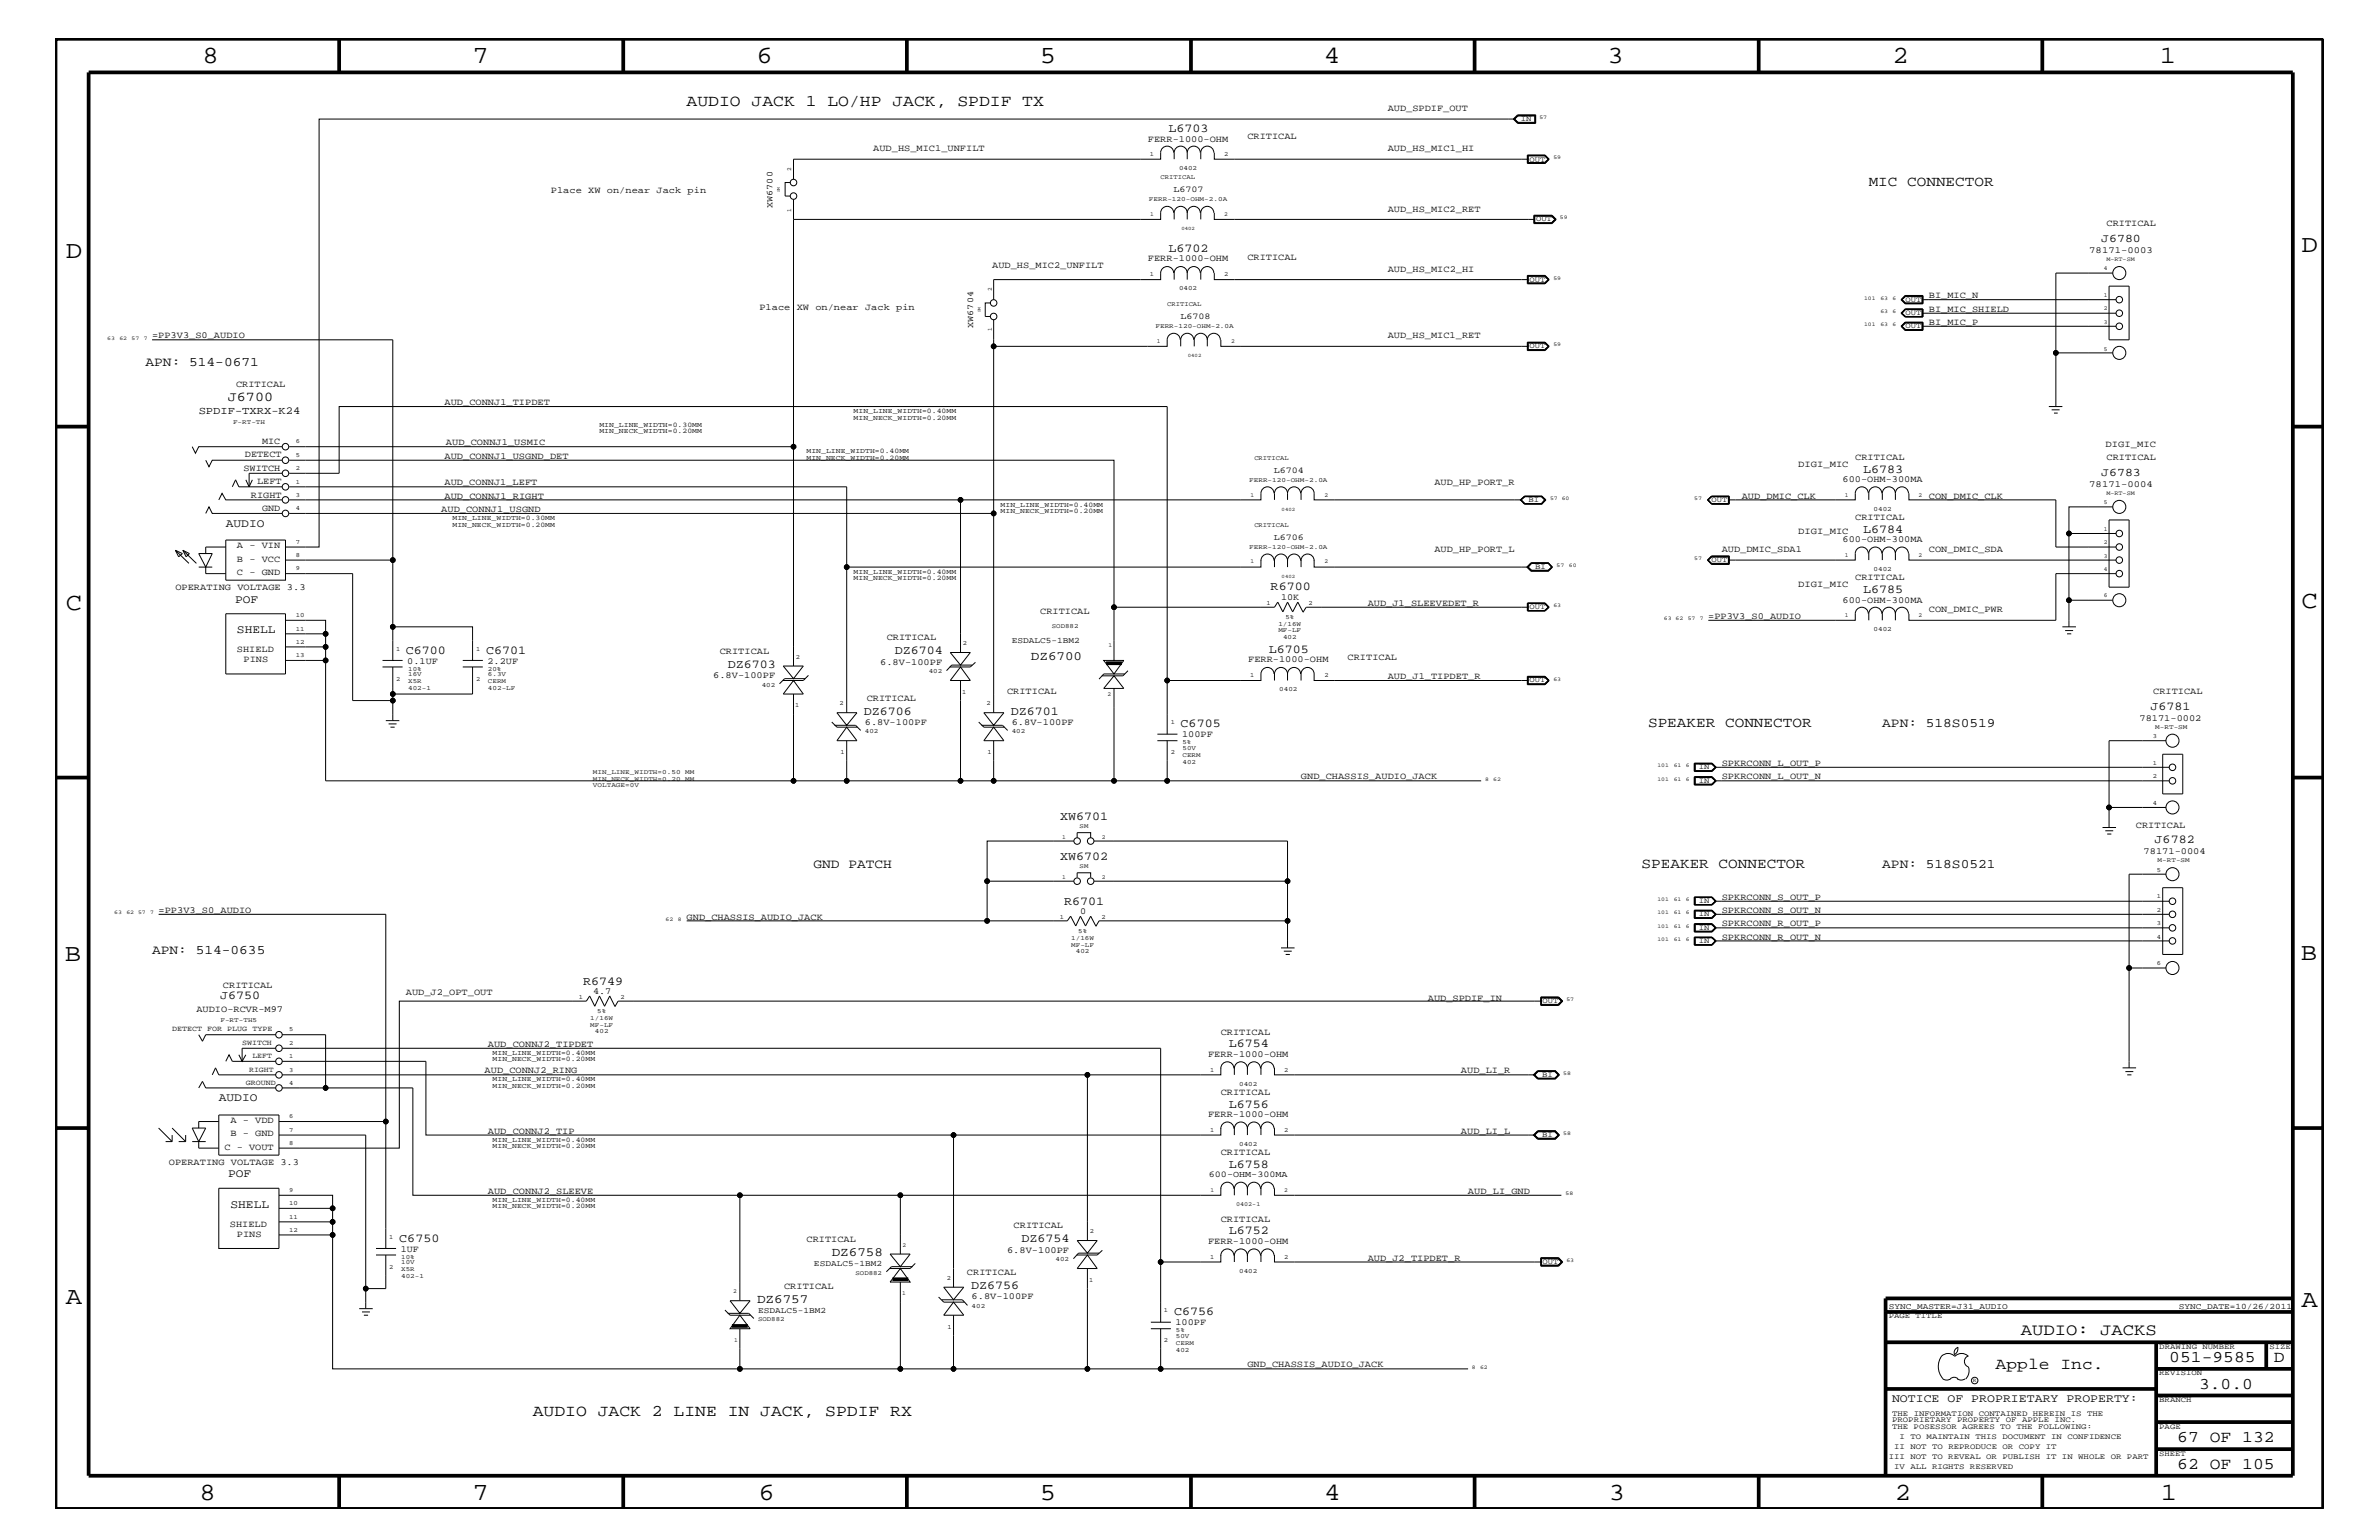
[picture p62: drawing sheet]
<svg xmlns="http://www.w3.org/2000/svg" width="432mm" height="279mm" viewBox="0 0 432 279" stroke-linecap="round" stroke-linejoin="round" font-family="sans-serif">
<defs><g id="words">
<g font-size="4.5">
<text x="36.7" y="11.5">8</text>
<text x="85.8" y="11.5">7</text>
<text x="137.3" y="11.5">6</text>
<text x="188.7" y="11.5">5</text>
<text x="240.3" y="11.5">4</text>
<text x="291.8" y="11.5">3</text>
<text x="343.5" y="11.5">2</text>
<text x="392" y="11.5">1</text>
<text x="11.9" y="46.8">D</text>
<text x="417.7" y="45.7">D</text>
<text x="11.9" y="110.6">C</text>
<text x="417.8" y="110.3">C</text>
<text x="11.8" y="174.3">B</text>
<text x="417.6" y="174.2">B</text>
<text x="11.9" y="236.7">A</text>
<text x="417.8" y="237.1">A</text>
<text x="36.2" y="272.1">8</text>
<text x="85.8" y="272.1">7</text>
<text x="137.7" y="272.1">6</text>
<text x="188.7" y="272.1">5</text>
<text x="240.4" y="272.1">4</text>
<text x="292" y="272.1">3</text>
<text x="343.9" y="272.1">2</text>
<text x="392.2" y="272.1">1</text>
</g>
<g font-size="3">
<text x="124.6" y="19.2">AUDIO JACK 1 LO/HP JACK, SPDIF TX</text>
<text x="366.8" y="242.3">AUDIO: JACKS</text>
<text x="362.2" y="248.4">Apple Inc.</text>
<text x="393.7" y="247.1">051-9585</text>
<text x="399.2" y="252">3.0.0</text>
<text x="412.7" y="247.1">D</text>
<text x="96.7" y="256.8">AUDIO JACK 2 LINE IN JACK, SPDIF RX</text>
<text x="395.2" y="261.6">67 OF 132</text>
<text x="395.2" y="266.6">62 OF 105</text>
</g>
<g font-size="2.6">
<text x="339.2" y="33.7">MIC CONNECTOR</text>
<text x="299.1" y="131.9">SPEAKER CONNECTOR</text>
<text x="297.9" y="157.4">SPEAKER CONNECTOR</text>
</g>
<text font-size="2.5" x="41.4" y="72.8">J6700</text>
<g font-size="2.4">
<text x="26.4" y="66.5">APN: 514-0671</text>
<text x="341.6" y="131.9">APN: 518S0519</text>
<text x="147.7" y="157.4">GND PATCH</text>
<text x="341.6" y="157.4">APN: 518S0521</text>
<text x="27.6" y="173.2">APN: 514-0635</text>
</g>
<g font-size="2.3">
<text x="187.1" y="119.7">DZ6700</text>
<text x="151" y="227.9">DZ6758</text>
<text x="137.4" y="236.3">DZ6757</text>
</g>
<g font-size="2.2">
<text x="212.1" y="24">L6703</text>
<text x="212.1" y="45.7">L6702</text>
<text x="338.2" y="85.8">L6783</text>
<text x="338.2" y="96.7">L6784</text>
<text x="230.6" y="107.1">R6700</text>
<text x="338.2" y="107.6">L6785</text>
<text x="73.7" y="118.6">C6700</text>
<text x="88.2" y="118.6">C6701</text>
<text x="162.4" y="118.7">DZ6704</text>
<text x="230.3" y="118.5">L6705</text>
<text x="132.1" y="121.2">DZ6703</text>
<text x="156.8" y="129.7">DZ6706</text>
<text x="183.5" y="129.7">DZ6701</text>
<text x="214.3" y="131.9">C6705</text>
<text x="390.3" y="128.8">J6781</text>
<text x="192.4" y="148.8">XW6701</text>
<text x="391.1" y="153">J6782</text>
<text x="192.4" y="156.1">XW6702</text>
<text x="193.1" y="164.1">R6701</text>
<text x="105.8" y="178.7">R6749</text>
<text x="40" y="181.3">J6750</text>
<text x="223" y="190">L6754</text>
<text x="223" y="200.9">L6756</text>
<text x="223" y="211.9">L6758</text>
<text x="72.5" y="225.3">C6750</text>
<text x="185.4" y="225.4">DZ6754</text>
<text x="223" y="224">L6752</text>
<text x="176.3" y="233.9">DZ6756</text>
<text x="213.1" y="238.6">C6756</text>
</g>
<g font-size="2.1">
<text x="381.4" y="44">J6780</text>
<text x="381.4" y="86.4">J6783</text>
<text x="41" y="95.6">AUDIO</text>
<text x="42.7" y="109.3">POF</text>
<text x="43" y="114.8">SHELL</text>
<text x="39.7" y="199.8">AUDIO</text>
<text x="41.4" y="213.6">POF</text>
<text x="41.8" y="219.1">SHELL</text>
<text x="343.4" y="254.4">NOTICE OF PROPRIETARY PROPERTY:</text>
</g>
<text font-size="1.9" x="36.1" y="75.1">SPDIF-TXRX-K24</text>
<g font-size="1.7">
<text x="251.9" y="20.2">AUD_SPDIF_OUT</text>
<text x="158.5" y="27.5">AUD_HS_MIC1_UNFILT</text>
<text x="208.4" y="25.7">FERR-1000-OHM</text>
<text x="226.4" y="25.3">CRITICAL</text>
<text x="251.9" y="27.5">AUD_HS_MIC1_HI</text>
<text x="100" y="35">Place XW on/near Jack pin</text>
<text x="251.9" y="38.4">AUD_HS_MIC2_RET</text>
<text x="382.4" y="41">CRITICAL</text>
<text x="208.4" y="47.4">FERR-1000-OHM</text>
<text x="226.4" y="47.1">CRITICAL</text>
<text x="379.2" y="45.9">78171-0003</text>
<text x="180.1" y="48.7">AUD_HS_MIC2_UNFILT</text>
<text x="251.9" y="49.3">AUD_HS_MIC2_HI</text>
<text x="137.8" y="56.2">Place XW on/near Jack pin</text>
<text x="350.1" y="56.6">BI_MIC_SHIELD</text>
<text x="350.1" y="59">BI_MIC_P</text>
<text x="350.1" y="54.1">BI_MIC_N</text>
<text x="27.6" y="61.4">=PP3V3_S0_AUDIO</text>
<text x="251.9" y="61.4">AUD_HS_MIC1_RET</text>
<text x="42.8" y="70.1">CRITICAL</text>
<text x="80.7" y="73.5">AUD_CONNJ1_TIPDET</text>
<text x="44.4" y="83">DETECT</text>
<text x="47.6" y="80.5">MIC</text>
<text x="80.7" y="83.3">AUD_CONNJ1_USGND_DET</text>
<text x="80.9" y="80.8">AUD_CONNJ1_USMIC</text>
<text x="336.7" y="83.5">CRITICAL</text>
<text x="382.2" y="81.1">DIGI_MIC</text>
<text x="382.4" y="83.5">CRITICAL</text>
<text x="44.2" y="85.4">SWITCH</text>
<text x="46.7" y="87.8">LEFT</text>
<text x="80.7" y="88.1">AUD_CONNJ1_LEFT</text>
<text x="260.3" y="88.1">AUD_HP_PORT_R</text>
<text x="326.4" y="84.7">DIGI_MIC</text>
<text x="334.4" y="87.5">600-OHM-300MA</text>
<text x="379.2" y="88.3">78171-0004</text>
<text x="45.6" y="90.3">RIGHT</text>
<text x="47.6" y="92.7">GND</text>
<text x="80.1" y="92.9">AUD_CONNJ1_USGND</text>
<text x="80.7" y="90.5">AUD_CONNJ1_RIGHT</text>
<text x="316.1" y="90.5">AUD_DMIC_CLK</text>
<text x="336.7" y="94.3">CRITICAL</text>
<text x="350.1" y="90.5">CON_DMIC_CLK</text>
<text x="43" y="101.9">B - VCC</text>
<text x="43" y="99.5">A - VIN</text>
<text x="260.3" y="100.2">AUD_HP_PORT_L</text>
<text x="312.5" y="100.2">AUD_DMIC_SDA1</text>
<text x="326.4" y="96.8">DIGI_MIC</text>
<text x="334.4" y="98.4">600-OHM-300MA</text>
<text x="350.1" y="100.2">CON_DMIC_SDA</text>
<text x="31.8" y="107.1">OPERATING VOLTAGE 3.3</text>
<text x="43" y="104.3">C - GND</text>
<text x="326.4" y="106.5">DIGI_MIC</text>
<text x="336.7" y="105.3">CRITICAL</text>
<text x="188.8" y="111.4">CRITICAL</text>
<text x="232.5" y="108.8">10K</text>
<text x="248.2" y="109.9">AUD_J1_SLEEVEDET_R</text>
<text x="310" y="112.3">=PP3V3_S0_AUDIO</text>
<text x="334.4" y="109.3">600-OHM-300MA</text>
<text x="350.1" y="111.1">CON_DMIC_PWR</text>
<text x="43" y="118.2">SHIELD</text>
<text x="130.6" y="118.6">CRITICAL</text>
<text x="161" y="116.2">CRITICAL</text>
<text x="244.6" y="119.8">CRITICAL</text>
<text x="44.2" y="120.2">PINS</text>
<text x="73.9" y="120.4">0.1UF</text>
<text x="88.5" y="120.4">2.2UF</text>
<text x="129.5" y="123">6.8V-100PF</text>
<text x="159.8" y="120.6">6.8V-100PF</text>
<text x="182.8" y="125.9">CRITICAL</text>
<text x="226.6" y="120.2">FERR-1000-OHM</text>
<text x="251.9" y="123.2">AUD_J1_TIPDET_R</text>
<text x="390.8" y="125.9">CRITICAL</text>
<text x="157" y="131.5">6.8V-100PF</text>
<text x="157.3" y="127.1">CRITICAL</text>
<text x="183.6" y="131.5">6.8V-100PF</text>
<text x="388.3" y="130.8">78171-0002</text>
<text x="214.5" y="133.8">100PF</text>
<text x="236.1" y="141.4">GND_CHASSIS_AUDIO_JACK</text>
<text x="312.5" y="139">SPKRCONN_L_OUT_P</text>
<text x="312.5" y="141.4">SPKRCONN_L_OUT_N</text>
<text x="387.7" y="150.1">CRITICAL</text>
<text x="389.1" y="155">78171-0004</text>
<text x="28.8" y="165.6">=PP3V3_S0_AUDIO</text>
<text x="124.6" y="166.9">GND_CHASSIS_AUDIO_JACK</text>
<text x="196" y="165.8">0</text>
<text x="312.5" y="165.6">SPKRCONN_S_OUT_N</text>
<text x="312.5" y="163.3">SPKRCONN_S_OUT_P</text>
<text x="312.5" y="170.5">SPKRCONN_R_OUT_N</text>
<text x="312.5" y="168.1">SPKRCONN_R_OUT_P</text>
<text x="40.5" y="179.3">CRITICAL</text>
<text x="35.6" y="183.6">AUDIO-RCVR-M97</text>
<text x="73.7" y="180.5">AUD_J2_OPT_OUT</text>
<text x="107.7" y="180.4">4.7</text>
<text x="259.2" y="181.6">AUD_SPDIF_IN</text>
<text x="88.6" y="189.9">AUD_CONNJ2_TIPDET</text>
<text x="219.3" y="191.7">FERR-1000-OHM</text>
<text x="221.6" y="187.7">CRITICAL</text>
<text x="88" y="194.8">AUD_CONNJ2_RING</text>
<text x="265.2" y="194.8">AUD_LI_R</text>
<text x="41.8" y="203.7">A - VDD</text>
<text x="219.3" y="202.6">FERR-1000-OHM</text>
<text x="221.6" y="198.7">CRITICAL</text>
<text x="40.7" y="208.6">C - VOUT</text>
<text x="41.8" y="206.2">B - GND</text>
<text x="88.6" y="205.7">AUD_CONNJ2_TIP</text>
<text x="221.6" y="209.6">CRITICAL</text>
<text x="265.2" y="205.7">AUD_LI_L</text>
<text x="30.6" y="211.4">OPERATING VOLTAGE 3.3</text>
<text x="88.6" y="216.6">AUD_CONNJ2_SLEEVE</text>
<text x="221.6" y="221.7">CRITICAL</text>
<text x="266.4" y="216.6">AUD_LI_GND</text>
<text x="41.7" y="222.5">SHIELD</text>
<text x="43" y="224.5">PINS</text>
<text x="72.7" y="227.1">1UF</text>
<text x="146.4" y="225.3">CRITICAL</text>
<text x="182.8" y="227.3">6.8V-100PF</text>
<text x="184" y="222.9">CRITICAL</text>
<text x="219.3" y="225.7">FERR-1000-OHM</text>
<text x="142.3" y="233.8">CRITICAL</text>
<text x="175.5" y="231.3">CRITICAL</text>
<text x="248.2" y="228.7">AUD_J2_TIPDET_R</text>
<text x="176.4" y="235.7">6.8V-100PF</text>
<text x="213.4" y="240.5">100PF</text>
<text x="226.4" y="248.1">GND_CHASSIS_AUDIO_JACK</text>
</g>
<g font-size="1.6">
<text x="213" y="34.8">L6707</text>
<text x="140.2" y="37.7" transform="rotate(-90 140.2 37.7)">XW6700</text>
<text x="176.6" y="59.5" transform="rotate(-90 176.6 59.5)">XW6704</text>
<text x="214.2" y="57.9">L6708</text>
<text x="231.2" y="85.8">L6704</text>
<text x="231.2" y="97.9">L6706</text>
<text x="219.4" y="213.6">600-OHM-300MA</text>
</g>
<g font-size="1.5">
<text x="183.6" y="116.7">ESDALC5-1BM2</text>
<text x="147.7" y="229.7">ESDALC5-1BM2</text>
<text x="137.6" y="238.2">ESDALC5-1BM2</text>
<text x="342.8" y="237.4">SYNC_MASTER=J31_AUDIO</text>
<text x="395.5" y="237.4">SYNC_DATE=10/26/2011</text>
</g>
<g font-size="1.4">
<text x="276" y="22">IN</text>
<text x="277.6" y="29.3">OUT</text>
<text x="278.8" y="40.2">OUT</text>
<text x="277.6" y="51.1">OUT</text>
<text x="345.9" y="54.7">OUT</text>
<text x="345.9" y="57.2">OUT</text>
<text x="345.9" y="59.5">OUT</text>
<text x="277.6" y="63.2">OUT</text>
<text x="277.5" y="91.1">BI</text>
<text x="310.6" y="91.1">OUT</text>
<text x="278.6" y="103.2">BI</text>
<text x="310.6" y="102.1">OUT</text>
<text x="277.6" y="110.5">OUT</text>
<text x="277.6" y="123.8">OUT</text>
<text x="308.4" y="139.6">IN</text>
<text x="308.4" y="142">IN</text>
<text x="308.4" y="166.2">IN</text>
<text x="308.4" y="163.9">IN</text>
<text x="308.4" y="168.7">IN</text>
<text x="308.4" y="171.1">IN</text>
<text x="280" y="182.1">OUT</text>
<text x="31.2" y="187.1">DETECT FOR PLUG TYPE</text>
<text x="43.9" y="189.5">SWITCH</text>
<text x="45.8" y="192">LEFT</text>
<text x="44.6" y="196.8">GROUND</text>
<text x="45.2" y="194.4">RIGHT</text>
<text x="279.9" y="195.4">BI</text>
<text x="279.9" y="206.3">BI</text>
<text x="280" y="229.3">OUT</text>
<text x="342.8" y="239.2">PAGE TITLE</text>
<text x="391.9" y="244.7">DRAWING NUMBER</text>
<text x="411.9" y="244.7">SIZE</text>
<text x="391.9" y="249.5">REVISION</text>
<text x="343.4" y="256.8">THE INFORMATION CONTAINED HEREIN IS THE</text>
<text x="391.9" y="254.4">BRANCH</text>
<text x="343.4" y="259.3">THE POSESSOR AGREES TO THE FOLLOWING:</text>
<text x="343.4" y="258">PROPRIETARY PROPERTY OF APPLE INC.</text>
<text x="343.8" y="262.9">II NOT TO REPRODUCE OR COPY IT</text>
<text x="344.8" y="261.1">I TO MAINTAIN THIS DOCUMENT IN CONFIDENCE</text>
<text x="391.9" y="259.3">PAGE</text>
<text x="342.8" y="264.7">III NOT TO REVEAL OR PUBLISH IT IN WHOLE OR PART</text>
<text x="343.8" y="266.6">IV ALL RIGHTS RESERVED</text>
<text x="391.9" y="264.1">SHEET</text>
</g>
<g font-size="1.3">
<text x="108.8" y="77.4">MIN_LINE_WIDTH=0.30MM</text>
<text x="154.9" y="76.2">MIN_NECK_WIDTH=0.20MM</text>
<text x="154.9" y="75">MIN_LINE_WIDTH=0.40MM</text>
<text x="108.8" y="78.6">MIN_NECK_WIDTH=0.20MM</text>
<text x="146.4" y="83.5">MIN_NECK_WIDTH=0.20MM</text>
<text x="146.4" y="82.2">MIN_LINE_WIDTH=0.40MM</text>
<text x="82.1" y="95.6">MIN_NECK_WIDTH=0.20MM</text>
<text x="82.1" y="94.3">MIN_LINE_WIDTH=0.30MM</text>
<text x="181.6" y="92">MIN_LINE_WIDTH=0.40MM</text>
<text x="181.6" y="93.2">MIN_NECK_WIDTH=0.20MM</text>
<text x="154.9" y="104.1">MIN_LINE_WIDTH=0.40MM</text>
<text x="154.9" y="105.3">MIN_NECK_WIDTH=0.20MM</text>
<text x="89.4" y="191.4">MIN_LINE_WIDTH=0.40MM</text>
<text x="89.4" y="197.4">MIN_NECK_WIDTH=0.20MM</text>
<text x="89.4" y="196.2">MIN_LINE_WIDTH=0.40MM</text>
<text x="89.4" y="192.6">MIN_NECK_WIDTH=0.20MM</text>
<text x="89.4" y="208.3">MIN_NECK_WIDTH=0.20MM</text>
<text x="89.4" y="207.1">MIN_LINE_WIDTH=0.40MM</text>
<text x="89.4" y="218">MIN_LINE_WIDTH=0.40MM</text>
<text x="89.4" y="219.2">MIN_NECK_WIDTH=0.20MM</text>
</g>
<g font-size="1.2">
<text x="208.7" y="28.3">1</text>
<text x="222.2" y="28.3">2</text>
<text x="210.7" y="32.5">CRITICAL</text>
<text x="214" y="30.8">0402</text>
<text x="208.5" y="36.5">FERR-120-OHM-2.0A</text>
<text x="208.7" y="50.2">1</text>
<text x="214" y="52.7">0402</text>
<text x="222.2" y="50.2">2</text>
<text x="209.7" y="59.5">FERR-120-OHM-2.0A</text>
<text x="211.8" y="55.6">CRITICAL</text>
<text x="42.3" y="76.9">F-RT-TH</text>
<text x="53.7" y="82.8">5</text>
<text x="53.7" y="80.5">6</text>
<text x="227.7" y="83.5">CRITICAL</text>
<text x="53.7" y="87.7">1</text>
<text x="53.7" y="85.3">2</text>
<text x="226.7" y="87.5">FERR-120-OHM-2.0A</text>
<text x="53.7" y="92.6">4</text>
<text x="53.7" y="90.1">3</text>
<text x="227.7" y="95.6">CRITICAL</text>
<text x="340.1" y="92.7">0402</text>
<text x="53.7" y="98.7">7</text>
<text x="53.7" y="101">8</text>
<text x="226.7" y="99.6">FERR-120-OHM-2.0A</text>
<text x="53.7" y="103.5">9</text>
<text x="340.1" y="103.6">0402</text>
<text x="53.7" y="112">10</text>
<text x="190.9" y="113.9">SOD882</text>
<text x="229.9" y="109.8">1</text>
<text x="232" y="113.6">1/16W</text>
<text x="233.3" y="112.3">5%</text>
<text x="237.5" y="109.8">2</text>
<text x="53.7" y="114.4">11</text>
<text x="53.7" y="116.8">12</text>
<text x="53.7" y="119.2">13</text>
<text x="71.9" y="118.1">1</text>
<text x="86.4" y="118.1">1</text>
<text x="144.4" y="119.5">2</text>
<text x="174.8" y="117">2</text>
<text x="232" y="114.8">MF-LF</text>
<text x="232.9" y="115.9">402</text>
<text x="340.1" y="114.5">0402</text>
<text x="71.9" y="123.5">2</text>
<text x="74.1" y="122.7">16V</text>
<text x="74.1" y="124">X5R</text>
<text x="74.1" y="121.7">10%</text>
<text x="74.1" y="125.2">402-1</text>
<text x="86.4" y="123.5">2</text>
<text x="88.6" y="125.2">402-LF</text>
<text x="88.6" y="121.7">20%</text>
<text x="88.6" y="124">CERM</text>
<text x="88.6" y="122.7">6.3V</text>
<text x="138.3" y="124.6">402</text>
<text x="168.6" y="122.1">402</text>
<text x="174.7" y="125.9">1</text>
<text x="226.9" y="122.9">1</text>
<text x="232.2" y="125.4">0402</text>
<text x="240.4" y="122.9">2</text>
<text x="144.4" y="128.3">1</text>
<text x="152.4" y="128">2</text>
<text x="179.1" y="128">2</text>
<text x="212.5" y="131.3">1</text>
<text x="152.6" y="136.8">1</text>
<text x="157" y="133">402</text>
<text x="179.2" y="136.8">1</text>
<text x="183.6" y="133">402</text>
<text x="212.5" y="136.8">2</text>
<text x="214.6" y="136.1">50V</text>
<text x="214.6" y="137.3">CERM</text>
<text x="214.6" y="135">5%</text>
<text x="390.7" y="133.9">3</text>
<text x="391.2" y="132.2">M-RT-SM</text>
<text x="107.6" y="142.9">VOLTAGE=0V</text>
<text x="107.6" y="141.7">MIN_NECK_WIDTH=0.20</text>
<text x="107.6" y="140.4">MIN_LINE_WIDTH=0.50</text>
<text x="124.4" y="141.7">MM</text>
<text x="124.4" y="140.4">MM</text>
<text x="214.6" y="138.5">402</text>
<text x="390.7" y="138.7">1</text>
<text x="390.7" y="141.2">2</text>
<text x="390.7" y="146">4</text>
<text x="196" y="150.1">SM</text>
<text x="196" y="157.4">SM</text>
<text x="391.5" y="158.2">5</text>
<text x="391.6" y="156.4">M-RT-SM</text>
<text x="192.4" y="166.7">1</text>
<text x="199.9" y="166.7">2</text>
<text x="391.5" y="163">1</text>
<text x="391.5" y="165.4">2</text>
<text x="391.5" y="167.8">3</text>
<text x="194.4" y="170.5">1/16W</text>
<text x="194.4" y="171.7">MF-LF</text>
<text x="195.3" y="172.9">402</text>
<text x="195.7" y="169.3">5%</text>
<text x="391.5" y="170.3">4</text>
<text x="391.5" y="175.1">6</text>
<text x="40" y="185.4">F-RT-TH5</text>
<text x="105.1" y="181.3">1</text>
<text x="107.1" y="185">1/16W</text>
<text x="108.4" y="183.8">5%</text>
<text x="112.6" y="181.3">2</text>
<text x="52.5" y="187.1">5</text>
<text x="52.5" y="192">1</text>
<text x="52.5" y="189.5">2</text>
<text x="107.1" y="186.3">MF-LF</text>
<text x="108" y="187.5">402</text>
<text x="52.5" y="196.8">4</text>
<text x="52.5" y="194.4">3</text>
<text x="219.6" y="194.4">1</text>
<text x="224.9" y="197">0402</text>
<text x="233.1" y="194.4">2</text>
<text x="52.5" y="202.9">6</text>
<text x="52.5" y="205.3">7</text>
<text x="52.5" y="207.7">8</text>
<text x="219.6" y="205.3">1</text>
<text x="224.9" y="207.9">0402</text>
<text x="233.1" y="205.3">2</text>
<text x="52.5" y="218.6">10</text>
<text x="52.5" y="221.1">11</text>
<text x="52.5" y="216.2">9</text>
<text x="52.5" y="223.5">12</text>
<text x="70.6" y="224.7">1</text>
<text x="197.8" y="223.7">2</text>
<text x="70.6" y="230.2">2</text>
<text x="72.8" y="229.4">10V</text>
<text x="72.8" y="230.7">X5R</text>
<text x="72.8" y="228.4">10%</text>
<text x="72.8" y="231.8">402-1</text>
<text x="155.3" y="231.3">SOD882</text>
<text x="171.9" y="232.2">2</text>
<text x="191.6" y="228.8">402</text>
<text x="197.7" y="232.6">1</text>
<text x="219.6" y="228.4">1</text>
<text x="224.9" y="230.9">0402</text>
<text x="233.1" y="228.4">2</text>
<text x="137.6" y="239.7">SOD882</text>
<text x="176.4" y="237.3">402</text>
<text x="211.2" y="238">1</text>
<text x="172" y="241.1">1</text>
<text x="211.2" y="243.5">2</text>
<text x="213.4" y="241.7">5%</text>
<text x="213.4" y="242.8">50V</text>
<text x="213.4" y="245.2">402</text>
<text x="213.4" y="244">CERM</text>
</g>
<g font-size="1.1">
<text x="143.6" y="31.1" transform="rotate(-90 143.6 31.1)">2</text>
<text x="143.6" y="38.4" transform="rotate(-90 143.6 38.4)">1</text>
<text x="208.8" y="39.2">1</text>
<text x="222.2" y="39.2">2</text>
<text x="382.3" y="47.4">M-RT-SM</text>
<text x="180" y="52.9" transform="rotate(-90 180 52.9)">2</text>
<text x="381.8" y="49.1">4</text>
<text x="381.8" y="53.9">1</text>
<text x="381.8" y="56.3">2</text>
<text x="381.8" y="58.7">3</text>
<text x="180" y="60.1" transform="rotate(-90 180 60.1)">1</text>
<text x="210" y="62.3">1</text>
<text x="223.4" y="62.3">2</text>
<text x="381.8" y="63.6">5</text>
<text x="382.3" y="89.8">M-RT-SM</text>
<text x="227" y="90.1">1</text>
<text x="240.4" y="90.1">2</text>
<text x="334.9" y="90.1">1</text>
<text x="348.2" y="90.1">2</text>
<text x="381.8" y="91.5">5</text>
<text x="334.9" y="101">1</text>
<text x="348.2" y="101">2</text>
<text x="381.8" y="96.3">1</text>
<text x="381.8" y="98.7">2</text>
<text x="381.8" y="101.2">3</text>
<text x="227" y="102.2">1</text>
<text x="240.4" y="102.2">2</text>
<text x="381.8" y="103.6">4</text>
<text x="334.9" y="112">1</text>
<text x="348.2" y="112">2</text>
<text x="381.8" y="108.4">6</text>
<text x="201.2" y="117.4">1</text>
<text x="201" y="126.3">2</text>
<text x="192.8" y="152.2">1</text>
<text x="200" y="152.2">2</text>
<text x="192.8" y="159.5">1</text>
<text x="200" y="159.5">2</text>
<text x="219.7" y="216.2">1</text>
<text x="224.4" y="218.7">0402-1</text>
<text x="233.1" y="216.2">2</text>
<text x="163.8" y="226.2">2</text>
<text x="133.1" y="234.6">2</text>
<text x="163.7" y="235">1</text>
<text x="133.3" y="243.5">1</text>
</g>
<g font-size="1">
<text x="279.4" y="21.6">57</text>
<text x="281.9" y="28.9">59</text>
<text x="283.1" y="39.8">59</text>
<text x="281.9" y="50.7">59</text>
<text x="338.3" y="54.4">101</text>
<text x="338.3" y="59.2">101</text>
<text x="341.3" y="54.4">63</text>
<text x="341.3" y="56.8">63</text>
<text x="341.3" y="59.2">63</text>
<text x="343.5" y="54.4">6</text>
<text x="343.5" y="56.8">6</text>
<text x="343.5" y="59.2">6</text>
<text x="19.5" y="61.7">63</text>
<text x="21.7" y="61.7">62</text>
<text x="23.9" y="61.7">57</text>
<text x="26.1" y="61.7">7</text>
<text x="281.9" y="62.9">59</text>
<text x="281.3" y="90.7">57 60</text>
<text x="307.5" y="90.7">57</text>
<text x="307.5" y="101.6">57</text>
<text x="282.5" y="102.9">57</text>
<text x="284.7" y="102.9">60</text>
<text x="282" y="110.2">63</text>
<text x="302" y="112.6">63 62</text>
<text x="306.3" y="112.6">57</text>
<text x="308.5" y="112.6">7</text>
<text x="282" y="123.5">63</text>
<text x="269.6" y="141.7">8</text>
<text x="271" y="141.7">62</text>
<text x="300.8" y="139.2">101</text>
<text x="300.8" y="141.7">101</text>
<text x="303.8" y="139.2">61</text>
<text x="303.8" y="141.7">61</text>
<text x="306" y="139.2">6</text>
<text x="306" y="141.7">6</text>
<text x="20.7" y="165.9">63</text>
<text x="22.9" y="165.9">62 57</text>
<text x="27.3" y="165.9">7</text>
<text x="120.8" y="167.1">62</text>
<text x="123" y="167.1">8</text>
<text x="300.8" y="165.9">101</text>
<text x="300.8" y="163.5">101</text>
<text x="303.8" y="165.9">61</text>
<text x="303.8" y="163.5">61</text>
<text x="306" y="165.9">6</text>
<text x="306" y="163.5">6</text>
<text x="300.8" y="168.3">101</text>
<text x="300.8" y="170.7">101</text>
<text x="303.8" y="168.3">61</text>
<text x="303.8" y="170.7">61</text>
<text x="306" y="168.3">6</text>
<text x="306" y="170.7">6</text>
<text x="284.3" y="181.6">57</text>
<text x="283.7" y="195">58</text>
<text x="283.7" y="205.9">58</text>
<text x="284.1" y="216.9">58</text>
<text x="284.3" y="229">63</text>
<text x="267.1" y="248.4">8</text>
<text x="268.6" y="248.4">62</text>
<text x="358.1" y="250.7">R</text>
</g>
<g font-size=".9">
<text x="214.4" y="41.8">0402</text>
<text x="215.6" y="64.8">0402</text>
<text x="232.6" y="92.7">0402</text>
<text x="232.6" y="104.8">0402</text>
</g>
<g font-size=".8">
<text x="141.6" y="34.9" transform="rotate(-90 141.6 34.9)">SM</text>
<text x="178" y="56.7" transform="rotate(-90 178 56.7)">SM</text>
</g>
</g></defs>
<g fill="none" stroke="#000" stroke-width=".18">
<path d="M143.4 33.1h-.9v2.5h.9M144 36.2v84.6M213 27.7a1.19 1.19 0 0 0-1.2-1.2 1.19 1.19 0 0 0-1.1 1.2v1.2h-66.7v3.6M213 38.6a1.19 1.19 0 0 0-1.2-1.2 1.19 1.19 0 0 0-1.1 1.2v1.2h-66.7M215.5 27.7a1.19 1.19 0 0 0-1.2-1.2 1.19 1.19 0 0 0-1.2 1.2v1.2M215.5 38.6a1.19 1.19 0 0 0-1.2-1.2 1.19 1.19 0 0 0-1.2 1.2v1.2M215.5 27.7v1.2M215.5 38.6v1.2M215.5 27.7a1.19 1.19 0 0 1 1.2-1.2 1.19 1.19 0 0 1 1.2 1.2M215.5 38.6a1.19 1.19 0 0 1 1.2-1.2 1.19 1.19 0 0 1 1.2 1.2M220.3 27.7a1.19 1.19 0 0 0-1.2-1.2 1.19 1.19 0 0 0-1.2 1.2v1.2M220.3 38.6a1.19 1.19 0 0 0-1.2-1.2 1.19 1.19 0 0 0-1.2 1.2v1.2"/>
<path d="M220.4 27.7v1.2h57M220.4 38.6v1.2h58.2M274.7 21.6l.7-.8h3.3v1.6h-3.3zM274.9 21.6h-217v77.6h-6.1M275.5 21l-.6 .6 .6 .6h3.1v-1.2M275.5 22.4l-.7-.8 .7-.7h3.2v1.5M275.5 21h3.2M275.5 21l-.7 .6 .7 .7h3.2M277.2 28.1h3.2l.8 .8-.8 .7h-3.2zM277.4 28.3h2.9l.7 .6-.7 .6h-2.9zM278.4 39h3.3l.8 .8-.8 .8h-3.3zM278.6 39.2h3l.6 .6-.6 .6h-3z"/>
<path d="M280.4 28.2h-3.1v1.4M280.4 28.2l.7 .7-.7 .7M280.4 28.2l.6 .7M281 28.9l-.6 .7h-3.1M281.6 39.1l.8 .7-.8 .7M281.6 39.1l.7 .7-.7 .7M281.6 39.1h-3.1v1.4h3.1M179.8 55h-1v2.4h1M180.4 58v71.3M213 49.5a1.19 1.19 0 0 0-1.2-1.1 1.19 1.19 0 0 0-1.1 1.1v1.2h-30.3v3.7M215.5 49.5a1.19 1.19 0 0 0-1.2-1.1 1.19 1.19 0 0 0-1.2 1.1v1.2M215.5 49.5v1.2"/>
<path d="M215.5 49.5a1.19 1.19 0 0 1 1.2-1.1 1.19 1.19 0 0 1 1.2 1.1M220.3 49.5a1.19 1.19 0 0 0-1.2-1.1 1.19 1.19 0 0 0-1.2 1.1v1.2M220.4 49.5v1.2h57M277.2 50h3.2l.8 .7-.8 .8h-3.2zM277.4 50.1h2.9l.7 .6-.7 .6h-2.9zM280.4 50.1h-3.1v1.3h3.1M280.4 50.1l.7 .6-.7 .7M280.4 50.1l.6 .6M281 50.7l-.6 .7M345 54.4l.8-.8h3.2v1.5h-3.2zM345 59.2l.8-.8h3.2v1.6h-3.2zM345.2 54.4l.7-.6h2.9v1.2h-2.9z"/>
<path d="M345.2 59.2l.7-.6h2.9v1.2h-2.9zM345.8 55h3.2M345.8 59.9h3.2M345.8 56.1h3.2v1.4h-3.2M345.8 53.7h3.2M345.8 58.5h3.2M345.8 53.7l-.6 .7 .6 .6M345.8 56.1h3.1v1.3h-3.1l-.6-.6zM345.8 58.5l-.6 .7 .6 .7M345.8 53.7l-.7 .7 .7 .6M345.8 56.1l-.7 .7 .7 .7M345.8 58.5l-.7 .7 .7 .7"/>
<path d="M345.8 56.1l-.8 .7 .8 .7M345.9 56.1l-.7 .7 .7 .6M348.8 56.1v1.3M348.8 54.4h35.3M348.8 56.8h35.3M348.8 59.2h35.3M348.9 53.7v1.3M348.9 58.5v1.4M382.8 51.9h3.6v9.8h-3.6zM383.5 49.5h-10.3l-.1 24.3M27.6 61.7h43.7v39.9M214.2 61.7a1.19 1.19 0 0 0-1.2-1.2 1.19 1.19 0 0 0-1.2 1.2v1.1h-31.4"/>
<path d="M216.7 61.7a1.19 1.19 0 0 0-1.2-1.2 1.19 1.19 0 0 0-1.2 1.2v1.1M219.1 61.7a1.19 1.19 0 0 1 1.2-1.2 1.19 1.19 0 0 1 1.2 1.2M219.1 61.7a1.19 1.19 0 0 0-1.2-1.2 1.19 1.19 0 0 0-1.1 1.2v1.1M219.1 61.7v1.1M221.6 61.7v1.1h55.8M277.2 62.1h3.2l.8 .7-.8 .8h-3.2zM277.4 62.2h2.9l.7 .6-.7 .6h-2.9zM280.4 62.2h-3.1v1.3h3.1M280.4 62.2l.7 .6-.7 .7M280.4 62.2l.6 .6M281 62.8l-.6 .7M371.9 73.8h2.4"/>
<path d="M372.4 74.4h1.4M372.8 74.9h.7M373.1 64h10.4M31.8 99.8l2.5 2.4M31.8 99.8l1.3 .6-.7 .6zM33.2 99.8l2.4 2.4M33.2 99.8l1.2 .6-.6 .6zM34.9 81l.6 1.2 .6-1.2h15.1M37.3 83.5l.6 1.2 .6-1.2h12.7M37.3 93.2l.6-1.2 .6 1.2h12.7M39.7 90.7l.6-1.2 .7 1.2h10.2M41 98h10.8v7.3h-10.8z"/>
<path d="M41 99.2h-3.7v1.2M44.6 87.1l.6 1.2M45.8 87.1l-.6 1.2M51.2 85.9h-6v2.4M51.2 88.3h-7.8l-.6-1.2-.6 1.2M52.5 88.3h101.2v14.6M52.5 93.2h127.9M52.5 90.7h121.8M52.5 83.5h149.7v26.7M52.5 85.9h9.1v-12.1h150.2v49.7M52.5 81h91.5M231.2 89.5a1.19 1.19 0 0 0-1.1-1.2 1.19 1.19 0 0 0-1.2 1.2v1.2h-54.6v27.7"/>
<path d="M233.7 89.5a1.19 1.19 0 0 0-1.2-1.2 1.19 1.19 0 0 0-1.2 1.2v1.2M233.7 89.5v1.2M233.7 89.5a1.19 1.19 0 0 1 1.2-1.2 1.19 1.19 0 0 1 1.2 1.2M276 90.7l.7-.6h3.1l.6 .6-.6 .7h-3.1zM276.1 90.7l.7-.6h3l.5 .6-.5 .7h-3zM276.1 90.7h-37.6v-1.2a1.19 1.19 0 0 0-1.2-1.2 1.19 1.19 0 0 0-1.2 1.2v1.2M276.7 90l-.8 .7 .8 .8M276.7 90l-.7 .7 .7 .8M276.7 90h3.1l.8 .7-.8 .8h-3.1M276.7 90h3.1l.7 .7-.7 .8h-3.1M310 90.7l.7 .7M310 90.7l.7 .8"/>
<path d="M310.7 91.4h3.1M310.7 90.1l-.6 .6 .6 .7M310.7 90h3.2v1.5h-3.2M310.7 90.1h3.1M310.7 90l-.7 .7M310.7 90.1l-.7 .6M310.7 90l-.8 .7 .8 .8M313.7 90.1v1.3M313.8 90v1.5M339.1 89.5a1.19 1.19 0 0 0-1.2-1.2 1.19 1.19 0 0 0-1.2 1.2v1.2h-23M341.6 89.5a1.19 1.19 0 0 0-1.2-1.2 1.19 1.19 0 0 0-1.2 1.2v1.2M344 89.5a1.19 1.19 0 0 1 1.2-1.2 1.19 1.19 0 0 1 1.2 1.2"/>
<path d="M344 89.5a1.19 1.19 0 0 0-1.2-1.2 1.19 1.19 0 0 0-1.1 1.2v1.2M344 89.5v1.2M346.5 89.5v1.2h26.6v8.5h11M375.5 96.8v16.9M382.8 94.3h3.6v12.2h-3.6zM383.5 92h-8v4.8h8.6M36.1 100.4h2.4l-1.2 2.5zM36.1 102.9h2.4M37.3 102.9v1.2h3.7M41 111.4h10.8v10.9h-10.8zM51.8 101.6h19.5v12.1M51.8 104.1h12.2v23h7.3v-1.2"/>
<path d="M51.8 112.5h7.3v2.5h-7.3M59.1 119.8v21.9h84.9M59.1 115v2.4h-7.3M59.1 117.4v2.4h-7.3M69.4 119.8h3.7M71.3 119.8v-6.1h14.5v6.1M84 119.8h3.6M172.5 118.4h3.6l-1.8 2.3zM200.3 119.8h3.7l-1.8 2.5zM228.9 101.7a1.19 1.19 0 0 1 1.2-1.2 1.19 1.19 0 0 1 1.1 1.2M228.9 101.6v1.3h-75.2v26.4M231.3 101.7a1.19 1.19 0 0 1 1.2-1.2 1.19 1.19 0 0 1 1.2 1.2 1.19 1.19 0 0 1 1.2-1.2 1.19 1.19 0 0 1 1.2 1.2"/>
<path d="M231.3 101.6v1.3M233.7 101.6v1.3M236.1 101.7a1.19 1.19 0 0 1 1.2-1.2 1.19 1.19 0 0 1 1.2 1.2M236.1 101.6v1.3M236.5 111l-.9-1.8-1 1.8-.9-1.8-.9 1.8-.9-1.8-.6 1h-29.1v9.6M238.5 101.6v1.3h38.9M277.1 102.9l.8-.8h3.1l.8 .8-.8 .7h-3.1zM277.3 109.5h3.1l.6 .7M277.3 102.9l.7-.7-.6 .7 .6 .6zM277.3 109.4v1.4M277.4 109.5v1.3M277.4 110.2h-40.3l-.6 .9"/>
<path d="M277.9 102.1l-.7 .8 .7 .7h3.1l.7-.7M277.9 102.1h3.1l.7 .8M280.3 109.5l.7 .7M280.4 109.4h-3.2v1.4h3.2M280.4 109.4l.8 .8-.8 .6M280.4 109.4l.7 .8-.7 .6M281 110.2l-.6 .6h-3.1M281 110.2l-.7 .6M281.7 102.9l-.7 .6h-3M281.7 102.9l-.7-.7h-3h3l.6 .7-.6 .6h-3M309.9 101.6l.8-.7h3.2v1.5h-3.2zM310 101.6l.7 .7h3.1"/>
<path d="M310 101.6l.7 .8M310 101.6l.7-.7h3.1v1.5M310.7 101l-.6 .6 .6 .6h3v-1.2M310.7 101h3.1M310.7 101l-.7 .6M339.1 100.4a1.19 1.19 0 0 0-1.2-1.2 1.19 1.19 0 0 0-1.2 1.2v1.2h-23M339.1 111.4a1.19 1.19 0 0 0-1.2-1.2 1.19 1.19 0 0 0-1.2 1.2v1.1h-26.6M341.6 100.4a1.19 1.19 0 0 0-1.2-1.2 1.19 1.19 0 0 0-1.2 1.2v1.2M341.6 111.4a1.19 1.19 0 0 0-1.2-1.2 1.19 1.19 0 0 0-1.2 1.2v1.1M344 100.4a1.19 1.19 0 0 1 1.2-1.2 1.19 1.19 0 0 1 1.2 1.2M344 111.4a1.19 1.19 0 0 1 1.2-1.2 1.19 1.19 0 0 1 1.2 1.2M344 100.4a1.19 1.19 0 0 0-1.2-1.2 1.19 1.19 0 0 0-1.1 1.2v1.2"/>
<path d="M344 111.4a1.19 1.19 0 0 0-1.2-1.2 1.19 1.19 0 0 0-1.1 1.2v1.1M344 100.4v1.2M344 111.4v1.1M346.5 100.4v1.2h37.6M374.3 113.7h2.5M374.8 114.4h1.5M375.2 115h.7M375.5 108.9h8M384.1 104.1h-11v8.4h-26.6v-1.1M69.4 121h3.7M70 130.7h2.5M70.5 131.3h1.5"/>
<path d="M70.9 131.9h.7M71.3 121v4.9M71.3 127.1v3.6M84 121h3.6M85.8 121v4.9h-14.5M142.2 120.8h3.6l-1.8 2.3zM144 125.9v15.8h9.7M144 123.5l1.8 2.4h-3.6zM146.1 123.1h-3.7l-.9 1M146.7 122.5l-.9 1h-3.7M151 131l.9 .9h3.7M151.5 131.6h3.8l.9 .9"/>
<path d="M151.9 129.3h3.6l-1.8 2.3zM153.7 131.9l1.8 2.5h-3.6zM153.7 134.4v7.3h20.6M174.3 123.5v18.2h6.1M174.3 121l1.8 2.5h-3.6zM176.5 120.7h-3.8l-.9 1M177 120.2l-.9 .8h-3.7M177.6 131l1 .9h3.7M178.1 131.6h3.9l.9 .9M178.6 129.3h3.6l-1.8 2.3zM180.4 131.9l1.8 2.5h-3.6zM180.4 134.4v7.3h21.8"/>
<path d="M202.2 124.9v16.8M202.2 122.6l1.8 2.3h-3.7zM204.1 122.3h-3.8l-.8 .9M204.7 121.7l-.9 .9h-3.8M210.1 133.2h3.6M210.1 134.4h3.6M211.8 134.4v7.3M231.2 122.3a1.19 1.19 0 0 0-1.1-1.2 1.19 1.19 0 0 0-1.2 1.2v1.2h-17.1v9.7M233.7 122.3a1.19 1.19 0 0 0-1.2-1.2 1.19 1.19 0 0 0-1.2 1.2v1.2M233.7 122.3v1.2M233.7 122.3a1.19 1.19 0 0 1 1.2-1.2 1.19 1.19 0 0 1 1.2 1.2M277.2 122.7h3.2l.8 .8-.8 .7h-3.2z"/>
<path d="M277.4 122.9h2.9l.7 .6-.7 .6h-2.9zM277.4 123.5h-38.9v-1.2a1.19 1.19 0 0 0-1.2-1.2 1.19 1.19 0 0 0-1.2 1.2v1.2M280.4 122.8h-3.1v1.3h3.1M280.4 122.8l.7 .7-.7 .6M280.4 122.8l.6 .7M281 123.5l-.6 .6M307.5 138.4h3.2l.8 .8-.8 .8h-3.2zM307.5 139.9h3.2M307.5 138.5h3.2M307.6 138.5v1.4M307.7 138.6h3l.6 .6-.6 .6h-3zM310.7 138.5l.7 .7-.7 .7"/>
<path d="M310.7 138.5l.6 .7M311.3 139.2h82.4M311.3 139.2l-.6 .7M392.5 136.8h3.7v7.2h-3.7zM393.1 134.4h-10.3v15.7M179.2 159.9v7.2h14.5l.6-.9 1 1.8 .8-1.8 .9 1.8 1-1.8 .9 1.8M194.9 152.6h-15.7v7.3h15.7M195.5 159.2v-.9h2.5v.9M195.5 152v-.9h2.5v.9M198.6 152.6h35.1v19.4M198.6 159.9h35.1M202.2 141.7h66.6"/>
<path d="M307.5 140.9h3.2l.8 .8-.8 .7h-3.2zM307.5 142.3h3.2M307.5 141h3.2M307.6 141v1.3M307.7 141.1h3l.6 .6-.6 .6h-3zM310.7 141l.7 .7-.7 .6M310.7 141l.6 .7M311.3 141.7h82.4M311.3 141.7l-.6 .6M381.6 150.1h2.5M382.1 150.7h1.5M382.5 151.3h.7"/>
<path d="M382.8 146.5h10.3M393.1 158.6h-6.7v17h6.7M28.8 165.9h41.2v60.6M124.6 167.1h54.6M232.5 172h2.5M233 172.6h1.5M233.4 173.2h.7M233.7 167.1h-34.2l-.6 1M307.5 165.1h3.2l.8 .8-.8 .7h-3.2zM307.5 169h3.2M307.5 166.6h3.2M307.5 167.6h3.2l.8 .7-.8 .8h-3.2z"/>
<path d="M307.5 167.7h3.2M307.5 165.2h3.2M307.6 162.8h3.1l.6 .7-.6 .6h-3.1zM307.6 165.2v1.4M307.6 167.7v1.3M307.6 170.1h3.1l.6 .6-.6 .7h-3.1zM307.7 167.7h3l.6 .6-.6 .6h-3zM307.7 162.8v1.3M307.7 165.3h3l.6 .6-.6 .6h-3zM307.7 170.1v1.3M310.7 170.1l.6 .6M310.7 162.8l.6 .7"/>
<path d="M310.7 170l.8 .7-.8 .8M310.7 162.8l.8 .7-.8 .7M310.7 167.7l.7 .6-.7 .7M310.7 170l.7 .7-.7 .8M310.7 165.2l.7 .7-.7 .7M310.7 162.8l.7 .7-.7 .7M310.7 167.7l.6 .6M310.7 165.2l.6 .7M310.7 162.8h-3.2v1.4h3.2M310.7 170h-3.2v1.5h3.2M311.3 168.3h82.4M311.3 170.7h82.4"/>
<path d="M311.3 165.9h82.4M311.3 163.5h82.4M311.3 168.3l-.6 .7M311.3 165.9l-.6 .7M311.3 170.7l-.6 .7M311.3 163.5l-.6 .6M386.4 175.6v18.1M392.5 161.1h3.7v12.1h-3.7zM36.1 187.7l.6 1.2 .6-1.2h12.7M41 192.6l.6-1.2 .6 1.2h7.8M43.4 191.4l.5 1.2 .7-1.2M50 195h-10.3l-.6-1.3-.6 1.3"/>
<path d="M50 197.4h-12.7l-.6-1.2-.6 1.2M50 190.2h-6.1v2.4M51.2 187.7h7.9v9.7h-7.9M51.2 190.2h159.5v38.8M51.2 192.6h26.1v13.3h95.8M51.2 195h146.2M59.1 197.4h15.8v19.5h59.4M111.6 182.6l-.9-1.9-1 1.9-.9-1.9-.8 1.9-1-1.9-.6 .9h-33.9v26.7h-21.9M221.6 193.8a1.19 1.19 0 0 1 1.2-1.2 1.19 1.19 0 0 1 1.2 1.2M221.6 193.7v1.3h-24.2v30.1M224 193.8a1.19 1.19 0 0 1 1.2-1.2 1.19 1.19 0 0 1 1.2 1.2 1.19 1.19 0 0 1 1.2-1.2 1.19 1.19 0 0 1 1.2 1.2M224 193.7v1.3"/>
<path d="M226.4 193.7v1.3M228.9 193.8a1.19 1.19 0 0 1 1.2-1.2 1.19 1.19 0 0 1 1.1 1.2M228.9 193.7v1.3M231.3 193.7v1.3h47.3M279.1 194.2h3.2l.8 .8-.8 .8h-3.2l-.8-.8zM279.2 194.3l-.8 .7 .8 .7M279.2 194.3l-.7 .7 .7 .7M279.2 194.3h3l.7 .7-.7 .7h-3M279.2 194.4h3l.6 .6-.6 .6h-3l-.6-.6zM279.2 194.3h3.1l.7 .7-.7 .7h-3.1M279.7 180.9h3.2l.8 .7-.8 .8h-3.2zM279.7 181h3.2l.7 .6-.7 .8"/>
<path d="M279.8 181h3l.7 .6-.7 .7h-3zM279.8 181.6h-167.6l-.6 1M282.8 181l.6 .6-.6 .6h-3M385.3 193.7h2.4M385.8 194.4h1.4M386.1 195h.8M28.8 204.7l2.4 2.4M30.1 207.1h1.1M31.2 205.9v1.2M31.2 204.7l2.5 2.4M32.4 207.1h1.3M33.7 205.9v1.2"/>
<path d="M34.9 207.1h2.4M36.1 207.1l1.2-2.4h-2.4l1.2 2.4v1.2h3.6M39.7 215.6h10.9v10.9h-10.9zM39.7 202.3h10.9v7.3h-10.9zM39.7 203.5h-3.6v1.2M50.6 216.9h9.8v2.3h-9.8M50.6 205.9h15.8v31.5M50.6 203.5h19.4M60.4 219.2v2.5h-9.8M163.4 216.9h-29.1v19.1M163.4 216.9v10.6M221.6 204.7a1.19 1.19 0 0 1 1.2-1.1 1.19 1.19 0 0 1 1.2 1.1"/>
<path d="M221.6 215.7a1.19 1.19 0 0 1 1.2-1.2 1.19 1.19 0 0 1 1.2 1.2M221.6 204.7v1.2h-48.5v27.6M221.6 215.6v1.3h-58.2M224 204.7a1.19 1.19 0 0 1 1.2-1.1 1.19 1.19 0 0 1 1.2 1.1 1.19 1.19 0 0 1 1.2-1.1 1.19 1.19 0 0 1 1.2 1.1M224 215.7a1.19 1.19 0 0 1 1.2-1.2 1.19 1.19 0 0 1 1.2 1.2 1.19 1.19 0 0 1 1.2-1.2 1.19 1.19 0 0 1 1.2 1.2M224 204.7v1.2M224 215.6v1.3M226.4 204.7v1.2M226.4 215.6v1.3M228.9 204.7a1.19 1.19 0 0 1 1.2-1.1 1.19 1.19 0 0 1 1.1 1.1M228.9 215.7a1.19 1.19 0 0 1 1.2-1.2 1.19 1.19 0 0 1 1.1 1.2M228.9 204.7v1.2"/>
<path d="M228.9 215.6v1.3M231.3 204.7v1.2h47.3M231.3 215.6v1.3h52.1M278.3 205.9l.8-.7h3.2l.8 .7-.8 .8h-3.2zM278.4 205.9l.8-.7h3.1l.7 .7-.7 .7h-3.1zM278.5 205.9l.7-.6h3l.7 .6-.7 .6h-3zM278.6 205.9l.6-.6h3l.6 .6-.6 .6h-3zM60.4 221.7v2.4h-9.8M60.4 224.1v24.3h73.9v-7.3M65.2 237.4h2.5M65.7 238h1.4M66 238.6h.8"/>
<path d="M68.2 227.7h3.7M68.2 226.5h3.7M70 227.7v6.1h-3.6M131.6 237.7l.9 .9h3.7M132.1 238.3h3.8l.9 .9M132.5 236h3.7l-1.9 2.3zM134.3 238.6l1.9 2.5h-3.7zM161.6 227.5h3.6l-1.8 2.3zM163.4 232.6v15.8h-29.1M163.4 230.1l1.8 2.5h-3.6zM165.6 229.8h-3.8l-.9 .9M166.1 229.2l-.9 .9h-3.7"/>
<path d="M170.4 235.3l.9 .9h3.7M171 235.8h3.7l.9 1M171.3 233.5h3.6l-1.8 2.3zM173.1 236.2l1.8 2.4h-3.6zM173.1 238.6v9.8h-9.7M195.5 225.1h3.6l-1.7 2.3zM197.4 230.1v18.3h-24.3M197.4 227.7l1.7 2.4h-3.6zM199.5 227.4h-3.7l-1 1M200.1 226.8l-1 .9h-3.7M208.9 239.9h3.6M221.6 227.8a1.19 1.19 0 0 1 1.2-1.2 1.19 1.19 0 0 1 1.2 1.2"/>
<path d="M221.6 227.7v1.3h-10.9v10.9M224 227.8a1.19 1.19 0 0 1 1.2-1.2 1.19 1.19 0 0 1 1.2 1.2 1.19 1.19 0 0 1 1.2-1.2 1.19 1.19 0 0 1 1.2 1.2M224 227.7v1.3M226.4 227.7v1.3M228.9 227.8a1.19 1.19 0 0 1 1.2-1.2 1.19 1.19 0 0 1 1.1 1.2M228.9 227.7v1.3M231.3 227.7v1.3h48.5M279.7 228.2h3.2l.8 .8-.8 .7h-3.2zM279.8 228.3h3l.7 .7-.7 .6h-3zM279.8 228.4h3l.6 .6-.6 .6M282.9 228.2l.7 .8-.7 .6h-3.2M197.4 248.4h69.1"/>
<path d="M208.9 241.1h3.6M210.7 241.1v7.3M352.4 246.1a1.69 1.69 0 0 1 2.4 0M352.4 246a3.3 3.3 0 0 0 .3 4.1M352.6 250.2l.7 .2 .7-.2M354 250.2l.7-.3 .7 .3M354.8 246.1a1.69 1.69 0 0 1 2.5 0M355.3 250.2l.7 .2 .7-.2M355.3 244.4l.1 .3a1.18 1.18 0 0 1-.6 1M355.4 244.4a.99 .99 0 0 0-.6 1.4M357.2 246a1.04 1.04 0 0 0-.6 1 1.04 1.04 0 0 0 .6 1M357.3 248l.1 .7a2.11 2.11 0 0 1-.6 1.5"/>
<circle cx="144" cy="33.1" r=".59"/>
<circle cx="144" cy="35.6" r=".59"/>
<circle cx="180.4" cy="57.4" r=".59"/>
<circle cx="180.4" cy="55" r=".59"/>
<circle cx="384.7" cy="49.5" r="1.19"/>
<circle cx="384.7" cy="54.4" r=".59"/>
<circle cx="384.7" cy="56.8" r=".59"/>
<circle cx="384.7" cy="59.2" r=".59"/>
<circle cx="180.4" cy="62.8" r=".42"/>
<circle cx="373.1" cy="64" r=".42"/>
<circle cx="384.7" cy="64" r="1.19"/>
<circle cx="51.8" cy="93.2" r=".59"/>
<circle cx="51.8" cy="83.5" r=".59"/>
<circle cx="51.8" cy="85.9" r=".59"/>
<circle cx="51.8" cy="81" r=".59"/>
<circle cx="51.8" cy="90.7" r=".59"/>
<circle cx="51.8" cy="88.3" r=".59"/>
<circle cx="144" cy="81" r=".42"/>
<circle cx="174.3" cy="90.7" r=".42"/>
<circle cx="180.4" cy="93.2" r=".42"/>
<circle cx="375.5" cy="96.8" r=".42"/>
<circle cx="384.7" cy="92" r="1.19"/>
<circle cx="384.7" cy="96.8" r=".59"/>
<circle cx="384.7" cy="99.2" r=".59"/>
<circle cx="59.1" cy="117.4" r=".42"/>
<circle cx="59.1" cy="115" r=".42"/>
<circle cx="59.1" cy="119.8" r=".42"/>
<circle cx="71.3" cy="101.6" r=".42"/>
<circle cx="71.3" cy="113.7" r=".42"/>
<circle cx="153.7" cy="102.9" r=".42"/>
<circle cx="202.2" cy="110.2" r=".42"/>
<circle cx="375.5" cy="108.9" r=".42"/>
<circle cx="384.7" cy="108.9" r="1.19"/>
<circle cx="384.7" cy="101.6" r=".59"/>
<circle cx="384.7" cy="104.1" r=".59"/>
<circle cx="71.3" cy="127.1" r=".42"/>
<circle cx="71.3" cy="125.9" r=".42"/>
<circle cx="211.8" cy="123.5" r=".42"/>
<circle cx="394.3" cy="134.4" r="1.19"/>
<circle cx="394.3" cy="139.2" r=".59"/>
<circle cx="144" cy="141.7" r=".42"/>
<circle cx="153.7" cy="141.7" r=".42"/>
<circle cx="174.3" cy="141.7" r=".42"/>
<circle cx="179.2" cy="159.9" r=".42"/>
<circle cx="180.4" cy="141.7" r=".42"/>
<circle cx="195.5" cy="152.6" r=".59"/>
<circle cx="195.5" cy="159.9" r=".59"/>
<circle cx="198" cy="159.9" r=".59"/>
<circle cx="198" cy="152.6" r=".59"/>
<circle cx="202.2" cy="141.7" r=".42"/>
<circle cx="211.8" cy="141.7" r=".42"/>
<circle cx="233.7" cy="159.9" r=".42"/>
<circle cx="382.8" cy="146.5" r=".42"/>
<circle cx="394.3" cy="158.6" r="1.19"/>
<circle cx="394.3" cy="146.5" r="1.19"/>
<circle cx="394.3" cy="141.7" r=".59"/>
<circle cx="179.2" cy="167.1" r=".42"/>
<circle cx="233.7" cy="167.1" r=".42"/>
<circle cx="386.4" cy="175.6" r=".42"/>
<circle cx="394.3" cy="175.6" r="1.19"/>
<circle cx="394.3" cy="163.5" r=".59"/>
<circle cx="394.3" cy="170.7" r=".59"/>
<circle cx="394.3" cy="165.9" r=".59"/>
<circle cx="394.3" cy="168.3" r=".59"/>
<circle cx="50.6" cy="195" r=".59"/>
<circle cx="50.6" cy="197.4" r=".59"/>
<circle cx="50.6" cy="187.7" r=".59"/>
<circle cx="50.6" cy="192.6" r=".59"/>
<circle cx="50.6" cy="190.2" r=".59"/>
<circle cx="59.1" cy="197.4" r=".42"/>
<circle cx="197.4" cy="195" r=".42"/>
<circle cx="60.4" cy="219.2" r=".42"/>
<circle cx="70" cy="203.5" r=".42"/>
<circle cx="134.3" cy="216.9" r=".42"/>
<circle cx="163.4" cy="216.9" r=".42"/>
<circle cx="173.1" cy="205.9" r=".42"/>
<circle cx="60.4" cy="224.1" r=".42"/>
<circle cx="60.4" cy="221.7" r=".42"/>
<circle cx="66.4" cy="233.8" r=".42"/>
<circle cx="210.7" cy="229" r=".42"/>
<circle cx="134.3" cy="248.4" r=".42"/>
<circle cx="163.4" cy="248.4" r=".42"/>
<circle cx="173.1" cy="248.4" r=".42"/>
<circle cx="197.4" cy="248.4" r=".42"/>
<circle cx="210.7" cy="248.4" r=".42"/>
<circle cx="358.4" cy="250.5" r=".59"/>
</g>
<g fill="none" stroke="#000" stroke-width=".68" stroke-linecap="butt">
<path d="M10.1 7h411.6v266.8h-411.6zM16.1 13.1h400.1v254.6h-400.1zM61.6 7v6.1M113.1 7v6.1M164.6 7v6.1M216.2 7v6.1M267.6 7v6.1M319.2 7v6.1M370.7 7v6.1M10.1 77.4h6M416.2 77.4h5.5M200.8 120.3h2.8"/>
<path d="M10.1 141.1h6M416.2 141.1h5.5M10.1 204.7h6M416.2 204.7h5.5M162 232.1h2.9M342.2 238h74M416.2 235.6h-74v32.1M132.9 240.6h2.8M342.2 243.5h74M342.2 252h49.2M391.4 258h24.8M391.4 253.2h24.8"/>
<path d="M391.4 248.4h24.8M391.4 243.5v24.2M411.3 243.5v4.9M61.6 267.7v6.1M113.1 267.7v6.1M164.6 267.7v6.1M216.2 268v5.8M267.6 267.7v6.1M319.2 267.7v6.1M370.7 267.7v6.1M391.4 262.9h24.8"/>
</g>
<g fill="#000">
<circle cx="180.4" cy="62.8" r=".42"/>
<circle cx="373.1" cy="64" r=".42"/>
<circle cx="144" cy="81" r=".42"/>
<circle cx="174.3" cy="90.7" r=".42"/>
<circle cx="180.4" cy="93.2" r=".42"/>
<circle cx="375.5" cy="96.8" r=".42"/>
<circle cx="59.1" cy="117.4" r=".42"/>
<circle cx="59.1" cy="115" r=".42"/>
<circle cx="59.1" cy="119.8" r=".42"/>
<circle cx="71.3" cy="101.6" r=".42"/>
<circle cx="71.3" cy="113.7" r=".42"/>
<circle cx="153.7" cy="102.9" r=".42"/>
<circle cx="202.2" cy="110.2" r=".42"/>
<circle cx="375.5" cy="108.9" r=".42"/>
<circle cx="71.3" cy="127.1" r=".42"/>
<circle cx="71.3" cy="125.9" r=".42"/>
<circle cx="211.8" cy="123.5" r=".42"/>
<circle cx="144" cy="141.7" r=".42"/>
<circle cx="153.7" cy="141.7" r=".42"/>
<circle cx="174.3" cy="141.7" r=".42"/>
<circle cx="179.2" cy="159.9" r=".42"/>
<circle cx="180.4" cy="141.7" r=".42"/>
<circle cx="202.2" cy="141.7" r=".42"/>
<circle cx="211.8" cy="141.7" r=".42"/>
<circle cx="233.7" cy="159.9" r=".42"/>
<circle cx="382.8" cy="146.5" r=".42"/>
<circle cx="179.2" cy="167.1" r=".42"/>
<circle cx="233.7" cy="167.1" r=".42"/>
<circle cx="386.4" cy="175.6" r=".42"/>
<circle cx="59.1" cy="197.4" r=".42"/>
<circle cx="197.4" cy="195" r=".42"/>
<circle cx="60.4" cy="219.2" r=".42"/>
<circle cx="70" cy="203.5" r=".42"/>
<circle cx="134.3" cy="216.9" r=".42"/>
<circle cx="163.4" cy="216.9" r=".42"/>
<circle cx="173.1" cy="205.9" r=".42"/>
<circle cx="60.4" cy="224.1" r=".42"/>
<circle cx="60.4" cy="221.7" r=".42"/>
<circle cx="66.4" cy="233.8" r=".42"/>
<circle cx="210.7" cy="229" r=".42"/>
<circle cx="134.3" cy="248.4" r=".42"/>
<circle cx="163.4" cy="248.4" r=".42"/>
<circle cx="173.1" cy="248.4" r=".42"/>
<circle cx="197.4" cy="248.4" r=".42"/>
<circle cx="210.7" cy="248.4" r=".42"/>
</g>
<use href="#words"/>
</svg>
